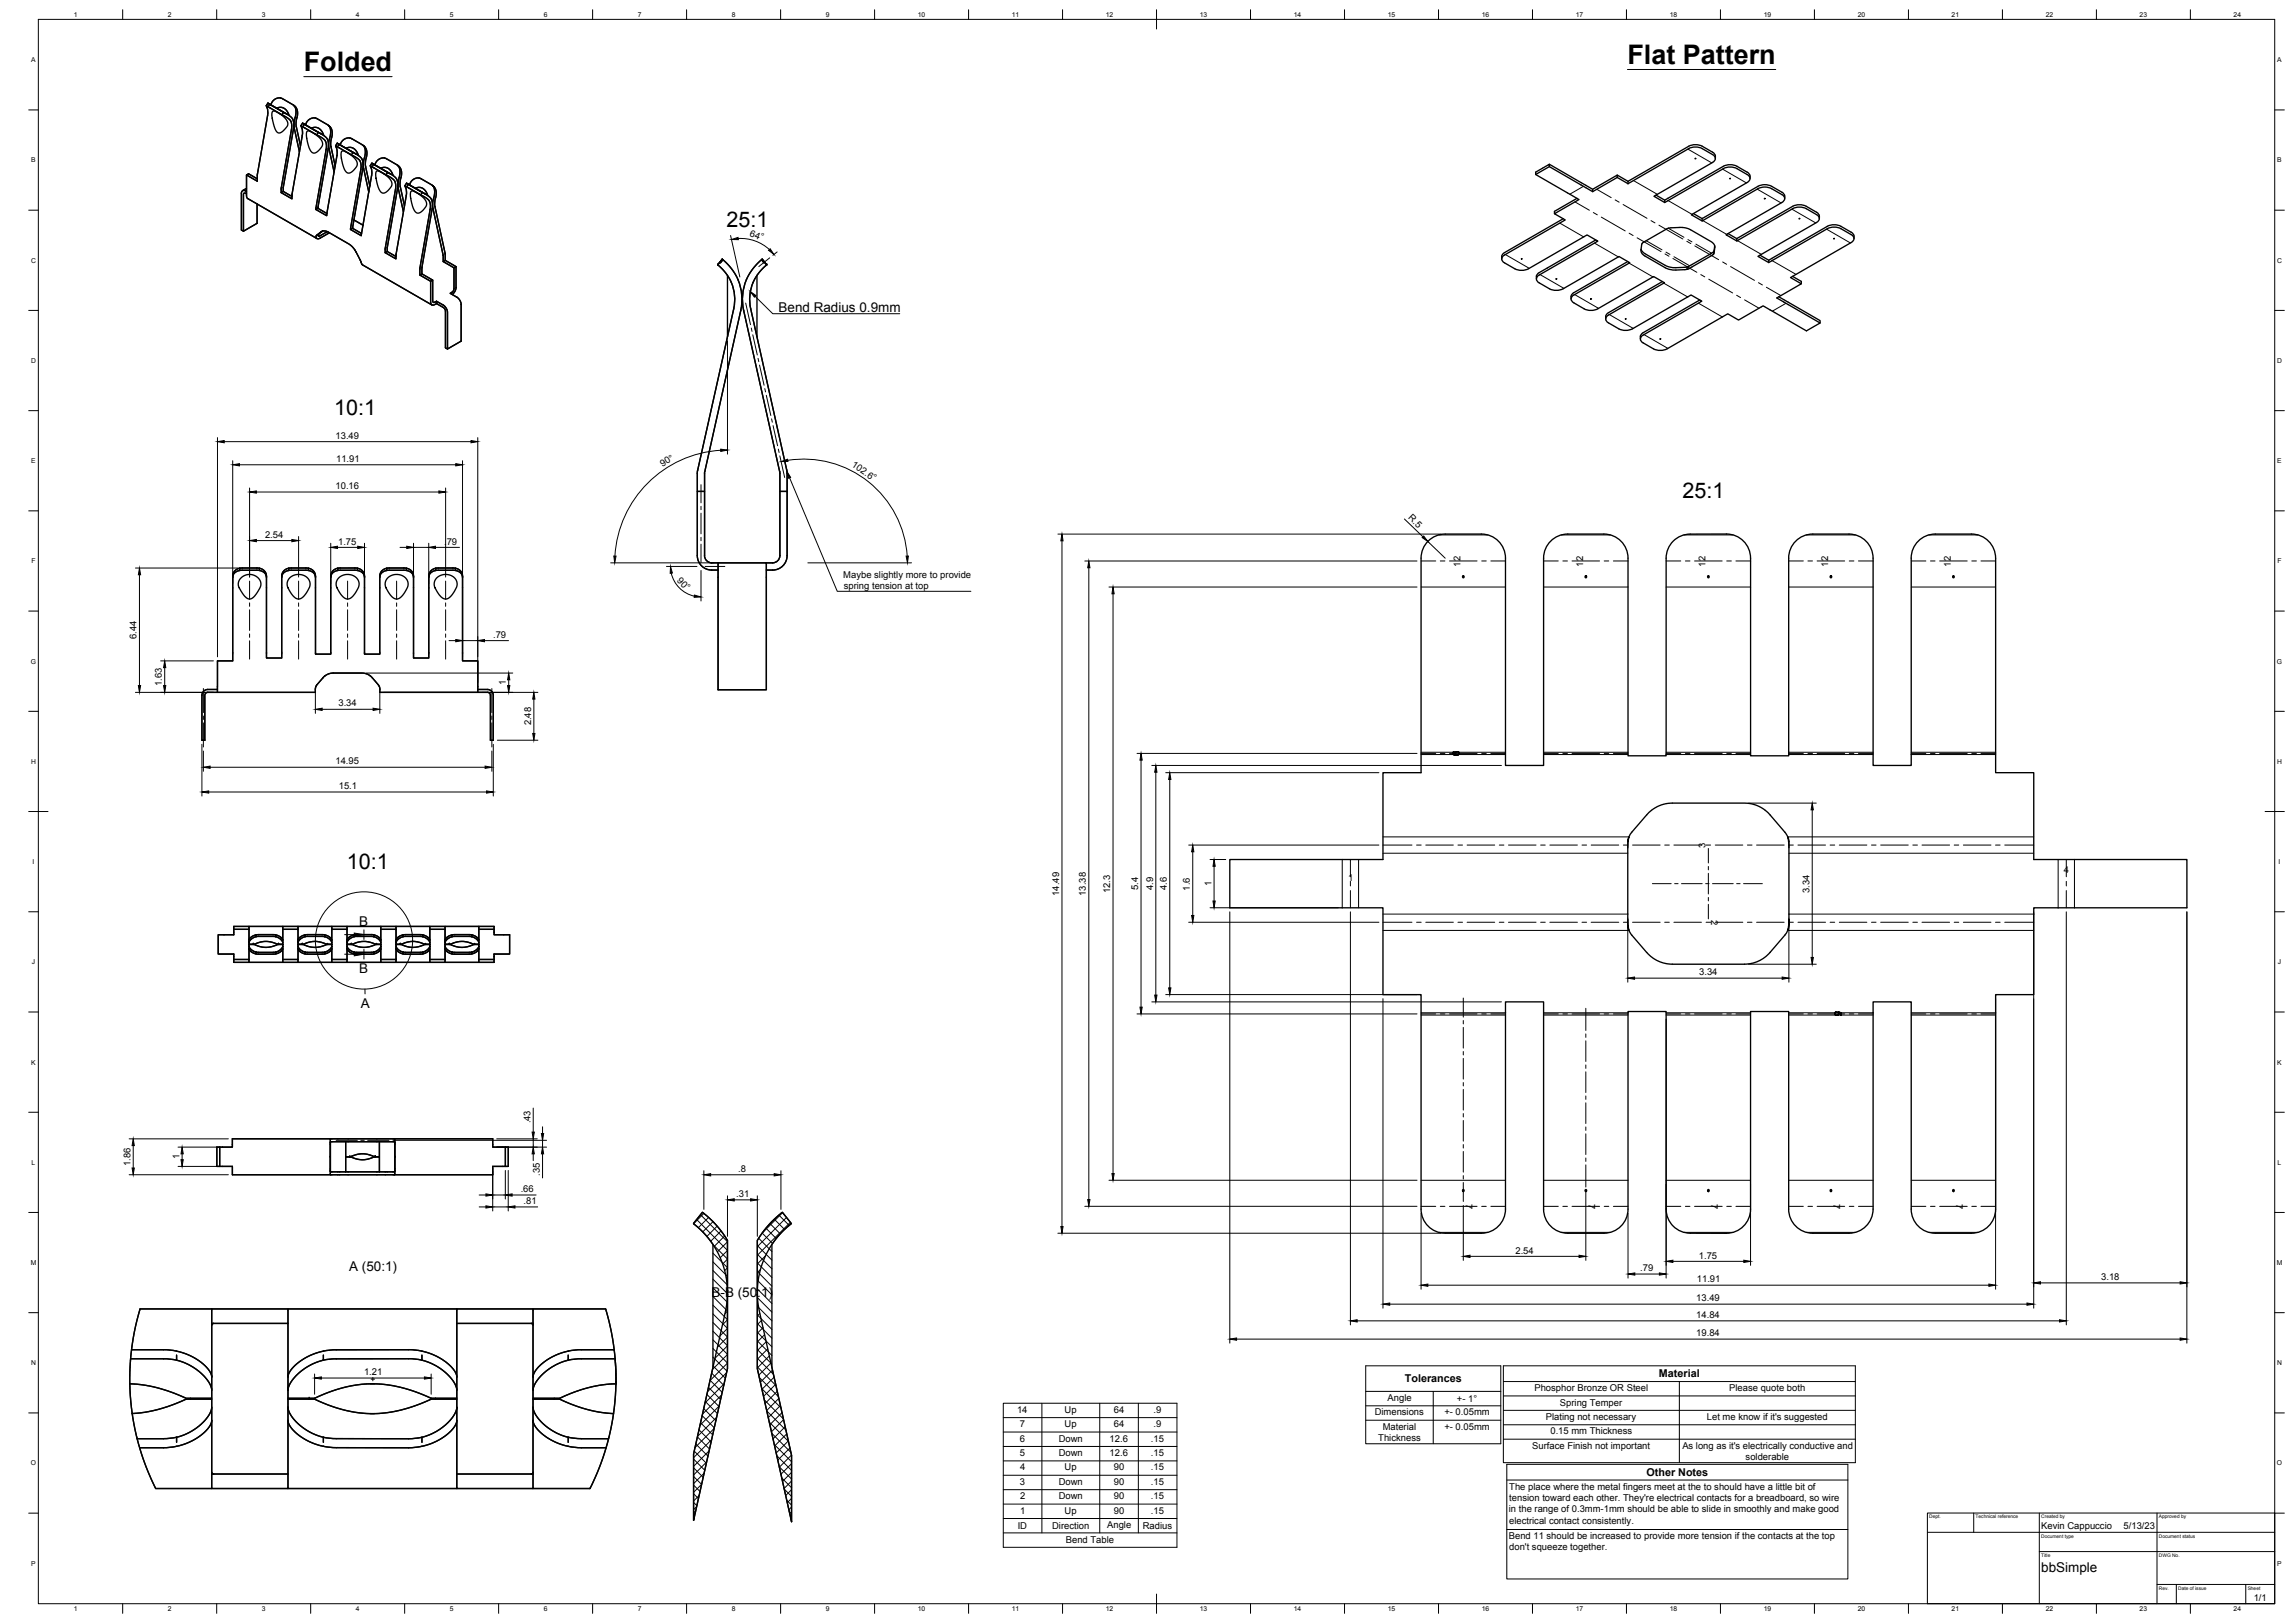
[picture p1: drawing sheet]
<svg xmlns="http://www.w3.org/2000/svg" width="1189mm" height="841mm" viewBox="0 0 1189 841" stroke-linecap="round" stroke-linejoin="round" font-family="sans-serif">
<defs><g id="words">
<g font-size="14">
<text x="843" y="33">Flat Pattern</text>
<text x="157" y="37">Folded</text>
</g>
<g font-size="11.2">
<text x="377" y="118">25:1</text>
<text x="173" y="215">10:1</text>
<text x="872" y="258">25:1</text>
<text x="180" y="450">10:1</text>
</g>
<g font-size="7">
<text x="403" y="162">Bend Radius 0.9mm</text>
<text x="186" y="480">B</text>
<text x="186" y="504">B</text>
<text x="187" y="523">A</text>
<text x="181" y="659">A (50:1)</text>
<text x="369" y="672">B-B (50:1)</text>
<text x="1058" y="815">bbSimple</text>
</g>
<g font-size="5.6">
<text x="860" y="714">Material</text>
<text x="728" y="716">Tolerances</text>
<text x="853" y="765">Other Notes</text>
</g>
<g font-size="4.9">
<text x="388" y="122" transform="rotate(19 388 122)">64°</text>
<text x="174" y="227">13.49</text>
<text x="174" y="239">11.91</text>
<text x="343" y="242" transform="rotate(-31 343 242)">90°</text>
<text x="441" y="242" transform="rotate(34 441 242)">102.6°</text>
<text x="174" y="253">10.16</text>
<text x="730" y="269" transform="rotate(44 730 269)">R.5</text>
<text x="137" y="279">2.54</text>
<text x="175" y="282">1.75</text>
<text x="230" y="282">.79</text>
<text x="757" y="294" transform="rotate(-90 757 294)">12</text>
<text x="820" y="294" transform="rotate(-90 820 294)">12</text>
<text x="884" y="294" transform="rotate(-90 884 294)">12</text>
<text x="947" y="294" transform="rotate(-90 947 294)">12</text>
<text x="1011" y="294" transform="rotate(-90 1011 294)">12</text>
<text x="437" y="300">Maybe slightly more to provide</text>
<text x="351" y="301" transform="rotate(45 351 301)">90°</text>
<text x="437" y="305">spring tension at top</text>
<text x="71" y="331" transform="rotate(-90 71 331)">6.44</text>
<text x="256" y="331">.79</text>
<text x="84" y="356" transform="rotate(-90 84 356)">1.63</text>
<text x="262" y="355" transform="rotate(-90 262 355)">1</text>
<text x="175" y="366">3.34</text>
<text x="275" y="376" transform="rotate(-90 275 376)">2.48</text>
<text x="756" y="392" transform="rotate(-90 756 392)">6</text>
<text x="174" y="396">14.95</text>
<text x="176" y="409">15.1</text>
<text x="884" y="439" transform="rotate(-90 884 439)">3</text>
<text x="1070" y="452">4</text>
<text x="590" y="461" transform="rotate(-90 590 461)">5.4</text>
<text x="598" y="461" transform="rotate(-90 598 461)">4.9</text>
<text x="605" y="461" transform="rotate(-90 605 461)">4.6</text>
<text x="617" y="461" transform="rotate(-90 617 461)">1.6</text>
<text x="628" y="459" transform="rotate(-90 628 459)">1</text>
<text x="699" y="457">1</text>
<text x="549" y="464" transform="rotate(-90 549 464)">14.49</text>
<text x="563" y="464" transform="rotate(-90 563 464)">13.38</text>
<text x="575" y="463" transform="rotate(-90 575 463)">12.3</text>
<text x="938" y="463" transform="rotate(-90 938 463)">3.34</text>
<text x="887" y="477" transform="rotate(90 887 477)">2</text>
<text x="881" y="505">3.34</text>
<text x="951" y="524" transform="rotate(90 951 524)">5</text>
<text x="275" y="582" transform="rotate(-90 275 582)">.43</text>
<text x="68" y="604" transform="rotate(-90 68 604)">1.86</text>
<text x="93" y="601" transform="rotate(-90 93 601)">1</text>
<text x="280" y="609" transform="rotate(-90 280 609)">.35</text>
<text x="383" y="607">.8</text>
<text x="270" y="618">.66</text>
<text x="271" y="624">.81</text>
<text x="382" y="620">.31</text>
<text x="760" y="624" transform="rotate(90 760 624)">7</text>
<text x="823" y="624" transform="rotate(90 823 624)">7</text>
<text x="887" y="624" transform="rotate(90 887 624)">7</text>
<text x="950" y="624" transform="rotate(90 950 624)">7</text>
<text x="1014" y="624" transform="rotate(90 1014 624)">7</text>
<text x="785" y="650">2.54</text>
<text x="880" y="652">1.75</text>
<text x="850" y="659">.79</text>
<text x="879" y="665">11.91</text>
<text x="1089" y="663">3.18</text>
<text x="879" y="674">13.49</text>
<text x="879" y="683">14.84</text>
<text x="879" y="692">19.84</text>
<text x="189" y="713">1.21</text>
<text x="719" y="726">Angle</text>
<text x="795" y="721">Phosphor Bronze OR Steel</text>
<text x="896" y="721">Please quote both</text>
<text x="755" y="727">+- 1°</text>
<text x="808" y="728">Spring Temper</text>
<text x="527" y="732">14</text>
<text x="552" y="732">Up</text>
<text x="577" y="732">64</text>
<text x="598" y="732">.9</text>
<text x="712" y="733">Dimensions</text>
<text x="749" y="733">+- 0.05mm</text>
<text x="801" y="736">Plating not necessary</text>
<text x="885" y="736">Let me know if it's suggested</text>
<text x="529" y="740">7</text>
<text x="552" y="740">Up</text>
<text x="577" y="740">64</text>
<text x="598" y="740">.9</text>
<text x="717" y="741">Material</text>
<text x="749" y="741">+- 0.05mm</text>
<text x="804" y="743">0.15 mm Thickness</text>
<text x="529" y="747">6</text>
<text x="549" y="747">Down</text>
<text x="575" y="747">12.6</text>
<text x="596" y="747">.15</text>
<text x="714" y="747">Thickness</text>
<text x="529" y="754">5</text>
<text x="549" y="754">Down</text>
<text x="575" y="754">12.6</text>
<text x="596" y="754">.15</text>
<text x="794" y="751">Surface Finish not important</text>
<text x="872" y="751">As long as it's electrically conductive and</text>
<text x="529" y="762">4</text>
<text x="552" y="762">Up</text>
<text x="577" y="762">90</text>
<text x="596" y="762">.15</text>
<text x="905" y="757">solderable</text>
<text x="529" y="769">3</text>
<text x="549" y="769">Down</text>
<text x="577" y="769">90</text>
<text x="596" y="769">.15</text>
<text x="782" y="772">The place where the metal fingers meet at the to should have a little bit of</text>
<text x="529" y="777">2</text>
<text x="549" y="777">Down</text>
<text x="577" y="777">90</text>
<text x="596" y="777">.15</text>
<text x="782" y="778">tension toward each other. They're electrical contacts for a breadboard, so wire</text>
<text x="529" y="784">1</text>
<text x="552" y="784">Up</text>
<text x="577" y="784">90</text>
<text x="596" y="784">.15</text>
<text x="782" y="784">in the range of 0.3mm-1mm should be able to slide in smoothly and make good</text>
<text x="574" y="792">Angle</text>
<text x="782" y="790">electrical contact consistently.</text>
<text x="527" y="792">ID</text>
<text x="545" y="792">Direction</text>
<text x="592" y="792">Radius</text>
<text x="782" y="798">Bend 11 should be increased to provide more tension if the contacts at the top</text>
<text x="1058" y="793">Kevin Cappuccio</text>
<text x="1101" y="793">5/13/23</text>
<text x="552" y="800">Bend Table</text>
<text x="782" y="803">don't squeeze together.</text>
<text x="1168" y="830">1/1</text>
</g>
<g font-size="3.5">
<text x="38" y="9">1</text>
<text x="87" y="9">2</text>
<text x="136" y="9">3</text>
<text x="184" y="9">4</text>
<text x="233" y="9">5</text>
<text x="282" y="9">6</text>
<text x="331" y="9">7</text>
<text x="379" y="9">8</text>
<text x="428" y="9">9</text>
<text x="476" y="9">10</text>
<text x="524" y="9">11</text>
<text x="573" y="9">12</text>
<text x="622" y="9">13</text>
<text x="670" y="9">14</text>
<text x="719" y="9">15</text>
<text x="768" y="9">16</text>
<text x="817" y="9">17</text>
<text x="865" y="9">18</text>
<text x="914" y="9">19</text>
<text x="963" y="9">20</text>
<text x="1011" y="9">21</text>
<text x="1060" y="9">22</text>
<text x="1109" y="9">23</text>
<text x="1158" y="9">24</text>
<text x="16" y="32">A</text>
<text x="1180" y="32">A</text>
<text x="16" y="84">B</text>
<text x="1180" y="84">B</text>
<text x="16" y="136">C</text>
<text x="1180" y="136">C</text>
<text x="16" y="188">D</text>
<text x="1180" y="188">D</text>
<text x="16" y="240">E</text>
<text x="1180" y="240">E</text>
<text x="16" y="292">F</text>
<text x="1180" y="292">F</text>
<text x="16" y="344">G</text>
<text x="1180" y="344">G</text>
<text x="16" y="396">H</text>
<text x="1180" y="396">H</text>
<text x="17" y="448">I</text>
<text x="1181" y="448">I</text>
<text x="17" y="500">J</text>
<text x="1181" y="500">J</text>
<text x="16" y="552">K</text>
<text x="1180" y="552">K</text>
<text x="16" y="604">L</text>
<text x="1180" y="604">L</text>
<text x="16" y="655">M</text>
<text x="1180" y="655">M</text>
<text x="16" y="707">N</text>
<text x="1180" y="707">N</text>
<text x="16" y="759">O</text>
<text x="1180" y="759">O</text>
<text x="16" y="811">P</text>
<text x="1180" y="811">P</text>
<text x="38" y="835">1</text>
<text x="87" y="835">2</text>
<text x="136" y="835">3</text>
<text x="184" y="835">4</text>
<text x="233" y="835">5</text>
<text x="282" y="835">6</text>
<text x="331" y="835">7</text>
<text x="379" y="835">8</text>
<text x="428" y="835">9</text>
<text x="476" y="835">10</text>
<text x="524" y="835">11</text>
<text x="573" y="835">12</text>
<text x="622" y="835">13</text>
<text x="670" y="835">14</text>
<text x="719" y="835">15</text>
<text x="768" y="835">16</text>
<text x="817" y="835">17</text>
<text x="865" y="835">18</text>
<text x="914" y="835">19</text>
<text x="963" y="835">20</text>
<text x="1011" y="835">21</text>
<text x="1060" y="835">22</text>
<text x="1109" y="835">23</text>
<text x="1158" y="835">24</text>
</g>
<g font-size="2.5">
<text x="1000" y="787">Dept.</text>
<text x="1024" y="787">Technical reference</text>
<text x="1058" y="787">Created by</text>
<text x="1119" y="787">Approved by</text>
<text x="1058" y="797">Document type</text>
<text x="1119" y="797">Document status</text>
<text x="1058" y="807">Title</text>
<text x="1119" y="807">DWG No.</text>
<text x="1119" y="824">Rev.</text>
<text x="1129" y="824">Date of issue</text>
<text x="1165" y="824">Sheet</text>
</g>
</g></defs>
<!-- layer: Visible -->
<g fill="none" stroke="#000" stroke-width=".7">
<path d="M139 53l-1 2M139 54h1M139 53l10 6M140 54l7 4M140 54l-1 1M140 54l2-2 3-1 8 4M141 58h1l3 1 2 2 2 2v2l-4 4-1-1-2-2-1-6zM143 56h3h1l2 2 1 2M146 60l-8-5 1 4-6 32M146 60l5 3v4M147 58v1v-1l5 4v5v-5zM152 55h1"/>
<path d="M153 55v3l-1 6 1 2M153 55h.1M153 55l1 3v8M151 67l-5 33 5 3 6-33M152 67l-5 30v2l4 3M153 66l2 13M154 66l2 10M157 64l-1 1M157 64h1M157 64l10 6M157 66l6 3M157 66l-1-1 1 3v2"/>
<path d="M158 64v1M158 64l-1 1M159 68h2l2 2 4 3v3l-4 3h-1l-2-3-1-5zM161 66h3h1l2 2 1 2M163 69l1 1M163 61l-3 1-2 3M163 61l8 4M164 68l1 1M164 70l5 3v4M165 69l5 3v5M169 77l-5 31M170 77l-5 31 4 3"/>
<path d="M170 65l1 1M170 77l3 12M171 65v4l-1 5v3M171 65v1M171 66h.1M171 66l1 3v7M172 76l2 10M174 76h1h-1l1 2v3v-3zM175 74l-1 1M175 74l1 1M175 74l10 6M175 76l6 4"/>
<path d="M176 75h.1M176 75l-1 1M177 78h1l3 2 4 4v2l-4 4-1-1-2-2-1-6zM177 73l2-1h2h-3l-2 3zM179 77l3-1 1 1 2 1 1 3M181 80h1M181 71l7 5M182 78l1 1M183 79l4 3 1 2v3M183 79l-1 1 1-1 4 3 1 2v3M188 75l1 1M189 76v3l-1 6v2"/>
<path d="M189 76h.1M189 76l1 3-1 7M128 99h-2l-1 1v19l1 1M128 98l-2 1M129 90l-1 1v11M129 90l4 3M129 90l-1 1 5 3v-3M133 91v3l-5-3v11M147 99l-1 1M175 81l-6 31-5-4M182 80l4 3 1 5M187 88l-5 31 5 3 6-31"/>
<path d="M188 87l-5 31 4 3M188 87l3 12M189 86l3 10M192 86h1h-1l1 2v3v-3zM193 85l-1 1M193 85h1M193 85l10 5M193 86l7 5M194 85l7 4M194 85l-1 1M195 89h1l4 2 3 3v3l-4 3h-1l-2-3-1-6zM195 83l-1 2 2-2 3-1h-2z"/>
<path d="M197 87h3h1l3 4M199 82l7 4M200 91l4 3 1 2v2M201 89l5 4v2v3M201 89l-1 1 1-1v1l5 3v2v3M205 98l-5 31M206 98l-5 30v2l4 3M206 86l1 1M206 98l3 12M206 86l1 3-1 6v3M206 86h1M207 87l1 3-1 7"/>
<path d="M207 97l3 10M211 95l-1 1M211 97l7 4M211 97l-1-1 1 3v2M212 95v1M212 95h-1l10 6M212 95l-1 1M213 99h1l3 2 4 3v3l-4 3h-1l-2-2-1-6zM214 94l-2 2 2-3 3-1h-1zM215 98l3-1 1 1 2 1 1 2M217 92l7 4M218 99l1 1"/>
<path d="M219 100l4 3 1 5M219 100h-1h1l4 3 1 5M224 96h.1M224 96l1 1M224 96l1 3-1 6v3M225 97l1 3-1 7M803 86v-1l-7 4v1l22 13-12 8 5 3-31 18a2.2 2.2 0 0 0-2 2 2.2 2.2 0 0 0 2 2l5 3a8 8 0 0 0 7 0l30-17 6 3-30 18M803 85l22 13v1l-22-13-7 4M838 92v-1l-13 7M838 91l6 3M844 95l-6-3-13 7M888 80a2.2 2.2 0 0 1 1 2 2.2 2.2 0 0 1-1 2l-31 18 6 3 30-18a8 8 0 0 1 7 0l6 3"/>
<path d="M888 80l-6-3a8 8 0 0 0-7 0l-31 18M889 81v1M889 81l-1-2-6-3a8 8 0 0 0-7 0l-31 18v1M897 92h.1M905 90a2.2 2.2 0 0 1 2 2 2.2 2.2 0 0 1-2 3M905 89l2 1v3M906 95l-29 16 5 3 31-17h4l6 4a2.1 2.1 0 0 1 2 2 2.1 2.1 0 0 1-2 2l-29 17 6 3 29-17a8 8 0 0 1 7 0l5 3a2.1 2.1 0 0 1 2 2 2.1 2.1 0 0 1-2 2M906 89l-6-3a8 8 0 0 0-7 0l-30 18M128 100h-1l-1 1v19l7-4v-10M128 102v1l36 21M165 108l-1 1M167 120l-3 2a1.1 1.1 0 0 0 0 1 1.1 1.1 0 0 0 2 0l5-2"/>
<path d="M167 120h3l11 6 3 5M167 120l-2 1M183 118l-1 1M183 114l5 3M211 101l-6 33-5-3v-2M218 101l4 3 1 5M223 109l-5 30v4l5 3v11l1 1 2-1M224 108l-5 31v3l5 3v11l1 1 1-1M224 108l6 24v4l5 3v11v1l-2 1 4 2 2 3v20l-7 4v-20l-2-2-4-3v1l4 2 1 2v19l1 1M225 107l6 24v4l5 3v12l-2 3M810 113l-30 18-2 1v2M817 103l-11 7v1"/>
<path d="M858 101l5 3v1M878 111l4 2M915 103h.1M925 103v-2l-1-1-6-3-3-1h-2l-31 17v1M933 113h.1M941 115l-30 18 6 3 30-17a8 8 0 0 1 7 0l5 3a2.1 2.1 0 0 1 2 2 2.1 2.1 0 0 1-2 2l-31 18 6 3-13 7 22 13-7 4-22-13-13 8-6-3-31 18a8 8 0 0 1-7 0M943 113v-1l-1-2-6-3a8 8 0 0 0-7 0l-29 17M165 121v1M170 120l-4 2h-1M185 131l2 5M187 136l1 1M188 137l36 21"/>
<path d="M201 130l-1 1M231 135l-1 1M236 138l-1 1M372 137l4 4 2 4a22 22 0 0 1 2 15l-19 85M374 134l-2 3M374 134h.1M374 134l1 1M375 135l4 5 3 5M375 135l-2 1 2-1 1 1 4 4 2 5M395 135l-4 4-3 4a26 26 0 0 0-3 18l19 84M395 135l1 1M395 134v1"/>
<path d="M395 134l2 3M395 134h.1M397 137l-3 4-3 4a22 22 0 0 0-2 15l19 85M789 134h.1M827 124l-29 17M844 136l-28 16-2 1v2M850 129l1 2 1 1 12 7 4 1h6M850 129l2 2 12 7 4 1h5M874 138h-1M874 138v2M888 130l-14 8M888 132l-14 8"/>
<path d="M888 130v2M889 127l-1 3M889 128l-1-1-1-2-11-6-5-1h-7l-13 8-1 4M889 128l-1 4M896 121l4 3v1M912 132l5 3M951 124h.1M961 124v-2l-1-1-6-4a8 8 0 0 0-7 0l-30 18v1M219 142l-1 1M224 145l-1 1M377 143v32M382 145l2 8v8"/>
<path d="M392 143v32M798 143a2.2 2.2 0 0 0-2 2 2.2 2.2 0 0 0 2 2M798 141l-2 1v3M798 147l5 3a8 8 0 0 0 7 0l29-17 6 3-29 17a2.2 2.2 0 0 0-2 2 2.2 2.2 0 0 0 2 2l5 3a8 8 0 0 0 7 0l29-17 6 4-29 16a2.2 2.2 0 0 0-2 2 2.2 2.2 0 0 0 2 2l5 3a8 8 0 0 0 7 0l30-17 6 3-30 18a2.2 2.2 0 0 0-2 2 2.2 2.2 0 0 0 2 2l5 3M806 145h.1M862 146l-28 16-2 1v2M881 155l-29 17-2 2v2M922 154l21 12v1M929 143l5 3v1M384 161l-19 83v11M860 176h.1M361 245v43"/>
<path d="M361 245v10h4v33M404 245v43M404 245v10h4v-10M408 245v43M121 299v40M124 294h10M124 294l-3 2v3M124 294v1M125 300l2-2h3l3 1 2 2v1v2l-2 4-3 2h-1l-2-1-3-5v-2zM126 295l-4 1-1 2v1M126 296h7M133 295l1 1"/>
<path d="M134 296h3l1 2v7M134 294l3 1 1 2v8M134 294v1v-1l1 1 2 1 1 3-1-2-3-1M146 299v6M150 296h-2l-2 2v7M150 294l-3 2-1 3M150 296l-3 1-1 2M150 294v1M150 300l2-2h3l3 1 2 2 1 2-1 1-2 4-2 2h-1h-2l-3-4-1-3zM151 295l-1 1M151 296h8M158 294h2"/>
<path d="M158 295l2 1M159 294h-9M160 296h2l1 2 1 7M160 294l2 1 1 2 1 8M160 294v1v-1l1 1 2 1 1 3-2-2-2-1M171 299v6M175 296h-2l-1 2-1 7M175 294l-3 2-1 3M175 296l-3 1-1 2M175 294v1M175 300l3-2h3l3 1 2 2v1v2l-3 4-2 2h-1h-2l-3-4-1-3zM176 295l-1 1"/>
<path d="M176 296h9M185 296l2 1 2 1v7M185 294l2 1 2 2v8M185 294v1v-1l1 1 2 1 1 3-1-2-3-1M185 294h-10M197 299v6M200 296h-2l-1 2v7M200 294l-2 2-1 3M200 296l-2 1-1 2M200 294v1M201 300l2-2h3h2l3 2 1 2-1 2-2 4-2 2h-1h-2l-3-3-1-4zM202 295l-2 1"/>
<path d="M202 296h7M209 294h2M209 295l2 1M209 294h-9M211 296h2l1 2v7M211 294l2 1 1 2v8M211 294v1v-1v1l3 1v3l-1-2-2-1M222 299v6M226 296h-2l-2 2v7M226 294l-3 2-1 3M226 296l-3 1-1 2M226 294v1"/>
<path d="M226 300l2-2h3l3 1 2 1 1 2v2l-3 4-2 2h-1h-1l-4-4-1-3zM227 295l-1 1M227 296h8M235 294h1M235 295l1 1M235 294h-9M236 296h2l2 2v7M236 294l2 1 1 2 1 8M236 294v1v-1l1 1 2 1 1 3-1-2-3-1M361 288a8 8 0 0 0 8 7h3M361 288v-33h4v33M365 288a4 4 0 0 0 4 4h3"/>
<path d="M372 292h25v65h-25zM404 288a4 4 0 0 1-4 4h-3M404 288v-33h4v33M408 288a8 8 0 0 1-8 7h-3M740 280l3-2 5-1h20a12 12 0 0 1 12 12v108h20v-108a12 12 0 0 1 12-12h19a12 12 0 0 1 13 12v103h19v-103a12 12 0 0 1 13-12h19a13 13 0 0 1 12 12v103h20v-103a12 12 0 0 1 12-12h19a13 13 0 0 1 13 12v108h19v-108a12 12 0 0 1 13-12h19a13 13 0 0 1 12 12v111h20v45h79v25h-79v45h-20v112a13 13 0 0 1-12 12h-19a12 12 0 0 1-13-12v-108h-19v108a13 13 0 0 1-13 12h-19a12 12 0 0 1-12-12v-103h-20v103a13 13 0 0 1-12 12h-19a12 12 0 0 1-13-12v-103h-19v103a13 13 0 0 1-13 12h-19a12 12 0 0 1-12-12v-108h-20v108a13 13 0 0 1-12 12h-19a12 12 0 0 1-13-12v-112h-19v-45h-80v-25h80v-45h19v-111l1-4zM138 305v36h8v-36M164 305v34M171 305v34h-7M189 305v34h8v-34M214 305v34M222 305v36h-8v-2M240 305v37h8v17h-51l-1-4-4-4-2-2h-2h-15h-3l-2 2-4 4-1 4h-56l-1 1v24h-1v-24l1-2 1-1h6"/>
<path d="M113 356v3M113 342v14v-14h8v-3v3zM248 357h5l2 1 1 2v24h-2v-24l-1-1h-5M844 439v-5v2v44v2v-5M844 434l9-12a18 18 0 0 1 14-6h37a17 17 0 0 1 13 6l9 12M927 439l-1-5 1 2v44l-1 2 1-5M121 482v-2h135v4h8v10h-8v5h-135M121 484h-8v10h8M121 494v5M121 482v2M121 494v3M121 497h8"/>
<path d="M121 482h8M121 497v2M129 489v1M129 480h.1M129 499h.1M129 488v1M129 480v7l1-1 3-2M129 492l1 1 3 1M129 480v9l1-2 3-2M129 490l1 2 3 1M129 490v9M129 489h3"/>
<path d="M131 489h1M132 489l5-1 7 1M132 489l5 2h4l3-2M133 485h10M133 484h10M133 494h10M133 493h10M133 484l-3 2-1 3 1-2 3-2M133 493v1M143 484l3 2 1 3M143 485l3 2 1 2M143 485h.1"/>
<path d="M144 489h3M147 489l-1 2-3 2v1v-1l3-1 1-2-1 2-3 2 2-1 2-1M147 499h.1M147 480v9l-2-2-2-2M147 489v10M147 497h7M147 482h7M154 480v9M154 499h.1M154 489l1 3 3 2M154 489l1 3 3 1M154 489h3"/>
<path d="M157 489l6 2h3l3-2M157 489l6-1 6 1M158 484h10l3 2 1 1M158 485h10M158 493h10M158 494h10M158 484l-2 2-2 1M158 485l-3 2-1 2M158 484l-3 2-1 3 2-2 2-2M158 493l-2-1-2-2v9M158 493v1M168 493v1v-1l3-1 1-2-1 3-3 1 3-1 1-1v7"/>
<path d="M168 485l3 2 1 2M168 485l3 2 1 2v-9v7M168 485h.1M169 489h1M172 489h.1M172 497h.1M172 489l-1 3-3 1M172 499h.1M172 487v2M172 489v10M172 497h8M172 489h-3"/>
<path d="M172 482h8M172 482h.1M180 492l1 1 3 1M180 489l1 3 3 1M180 499h.1M180 480v9M180 489v3M180 489h3M180 492v7M183 489l5 2h3l4-2M183 489l5-1 7 1M184 485h10"/>
<path d="M184 494h10M184 484l-3 1-1 2M184 485l-3 2-1 2M184 493l-3-1-1-2v9M184 484l-4 2v3l1-2 3-2M184 493v1M192 484l3 1 2 1v3M192 484h-8M194 485l3 2v2M194 493v1v-1l2-1 1-2v3l-3 1M194 485h.1M194 493h-10"/>
<path d="M195 489h.1M197 492l-1 1-2 1M197 489v3l-3 1M197 499h.1M197 480v9l-1-2-2-2M197 489v10M197 497h8M197 489h-2M197 482h8M205 482h.1M205 497h.1M205 489l1 3 3 2"/>
<path d="M205 489l1 3 3 1M205 499h.1M205 480v9M205 489h3M205 489h.1M208 489l6 2h3l3-2M208 489l6-1 6 1M209 484h10l3 2 1 1M209 485h10M209 493h10M209 494h10M209 484l-3 2-1 1"/>
<path d="M209 485l-3 2-1 2M209 484l-3 2-1 3 1-2 3-2M209 493l-3-1-1-2v9M209 493v1M219 493v1v-1l3-1 1-2-1 3-3 1 3-1 1-1v7M219 485l3 2 1 2M219 485l3 2 1 2v-9v7M219 485h.1M220 489h1M223 489l-1 3-3 1M223 499h.1M223 487v2"/>
<path d="M223 489v10M223 497h8M223 489h-3M223 482h8M231 492l1 1 2 1M231 489v3l3 1M231 499h.1M231 480v9M231 489v3M231 489h2M231 492v7M233 489l6 2h3l4-2"/>
<path d="M233 489l6-1 7 1M234 484l-2 2-1 1M234 485l-3 2v2M234 493l-2-1-1-2v9M234 484l-3 2v3l1-2 2-2M234 493v1M234 494h11M234 493h11M234 484l11 1 3 2v2M234 485h11M245 485l3 2v2M245 485h.1"/>
<path d="M246 489h.1M248 492l-1 1-2 1 3-1v-3l-1 2-2 1v1v-1M248 489v3l-3 1M248 499h.1M248 480v9l-1-2-2-2M248 489v10M248 497h8M248 489h-2M248 482h8M926 482l-9 12a18 18 0 0 1-13 6h-37a18 18 0 0 1-14-6l-9-12M114 594h-2v10h2M114 594v10"/>
<path d="M171 590v3M171 599h.1M171 599v1M171 592v15M171 590h-51v4h-6M171 590h1M171 590h.1M172 590h32M172 590h-1M179 599v8M179 592v7M179 592h.1"/>
<path d="M179 599h3M181 599h1M182 599l5 2h3l4-2M182 599l5-1h3l4 1M194 599h3M197 599v1M197 599h.1M197 600v7M197 592v7M197 592h.1M204 592h1h-1zM204 592h-33"/>
<path d="M204 590l1 3zM204 590h51v4h7M205 599v1M205 599h.1M205 592v15M262 594v10h-7v5h-51M262 594h1v10h-1M114 604h6v5h51M171 606v1h33M171 608l1 1M171 606v2M171 608v1"/>
<path d="M171 609h1M172 609h32M179 607h.1M197 607h.1M204 607l1-1-1 1zM205 606l-1 3M359 634l5-6 1 1a52 52 0 0 1 12 14v66l-18 79v-35l10-44v-64l-4-6-6-5M359 634l5-6 1 1a52 52 0 0 1 12 14v66l-18 79v-35l17-73a45 45 0 0 0-17-46M359 634h.1M400 633l5-5 5 6-6 5-4 6v64l10 45v35l-18-80v-66zM400 633l5-5 5 6a45 45 0 0 0-16 46l16 74v35l-18-80v-66zM73 678l-1 1a127 127 0 0 0-5 34v4"/>
<path d="M73 678h37v36l-2-4-5-5-6-3-5-2 5 2 6 3 5 5 2 4M73 678l-3 11-2 10h17M73 678h37v42M149 678v47M237 678v42l-2-4-4-5-6-4-6-2M276 679l-166-1 204 1a127 127 0 0 1 5 34v4M276 679l38-1 3 11 1 10h-17M276 679v41M85 699l6 1M85 699h-17v5h17M110 686h39M111 686l-1 1"/>
<path d="M237 686h39M275 686l1 1M301 699l-8 1-8 4-6 5-2 2-1 3M301 699h17l1 5h-18M67 717l2 15 2 13a125 125 0 0 0 10 26h195h-166v-35l-2 4-5 4-6 4-5 1M67 717l13 2 7 2 9 4h3M67 717l2 15M85 704l6 1M85 704h-17l-1 11a1.2 1.2 0 0 0 0 2 1.2 1.2 0 0 0 2 0l12 2 15 6h3M92 702v3l5 2 6 3 5 5 2 4v6h-11M168 700l5-1h40l5 1 5 1 8 4 5 6 1 2v12M168 705l5-1h40l6 1"/>
<path d="M168 700l-7 2-6 3-4 5-2 4M168 705l-8 3-6 5-4 5-1 7M168 700l-9 3-5 3-3 3-2 4v7l2-4 4-5 7-4 6-2v-3v3M192 717h2M219 705l7 3 7 5 4 6v6M219 702v3M294 705l-5 2-6 3-4 5-2 4-1 6h11M294 702v3M301 704l-7 1M301 704h18v1M319 705v12M319 705v12v-1"/>
<path d="M319 717h.1M319 717l-1 16-2 12a125 125 0 0 1-10 26M319 717l-1 16-12-2-8-2-8-4h-3M319 717l-12 2-9 2-8 4h-3M69 732l2 14h14h-14l1 4h13M99 725h-3l-8 4-8 2-11 1M99 725h11v6l-2 3-5 5-6 4-5 2v2M109 725h.1M110 729v42h-29l-5-11-4-10h13M149 736l2 4 4 4 6 3 7 3h5h39l7-1M149 725h14l8-4 7-2 7-1 7-1 9 1 7 1 8 2 7 4h14M149 725l1 6 4 6 6 5 8 3"/>
<path d="M149 725v11M149 725h14M149 736v35M160 725h3M163 725l14 5 7 2 8 1 9-1 7-1 7-2 8-4h14M192 733h2M237 736l-2 4-4 4-5 3-7 2M237 725v6l-4 5-7 6-7 3M237 725v46M276 729v42h30M276 736l2 4 5 4 5 4 6 1M276 725h.1"/>
<path d="M287 725h-11l1 6 2 4 4 4 6 4 5 2M287 725h3l15 6 11 1a1.1 1.1 0 0 1 2 0 1.1 1.1 0 0 1 0 2l-3 12h-14h14l-1 4h-13M91 745h-6M91 749l-6 1M168 745l-6-2-7-4-4-6-2-4v42M168 745v2M219 745l-7 1-39-1h-5M219 745v2v-2l6-3 6-3 4-5 2-5v8l-3 4-7 5-8 3M294 749l7 1M294 745h7M294 749l-6-1-5-4-5-4-2-4v35h30M294 745v2"/>
<path d="M301 750h13l-3 10-5 11M110 763l1 1M110 764h39M149 771h.1M237 764h39M276 763l-1 1"/>
<circle cx="879" cy="82" r=".2"/>
<circle cx="825" cy="155" r=".2"/>
<circle cx="843" cy="165" r=".2"/>
<circle cx="758" cy="299" r=".5"/>
<circle cx="822" cy="299" r=".5"/>
<circle cx="885" cy="299" r=".5"/>
<circle cx="949" cy="299" r=".5"/>
<circle cx="1012" cy="299" r=".5"/>
<circle cx="758" cy="617" r=".5"/>
<circle cx="822" cy="617" r=".5"/>
<circle cx="885" cy="617" r=".5"/>
<circle cx="949" cy="617" r=".5"/>
<circle cx="1012" cy="617" r=".5"/>
</g>
<g fill="#000">
<circle cx="372" cy="137" r=".3"/>
<circle cx="397" cy="137" r=".3"/>
<circle cx="131" cy="489" r=".3"/>
<circle cx="144" cy="489" r=".3"/>
<circle cx="157" cy="489" r=".3"/>
<circle cx="170" cy="489" r=".3"/>
<circle cx="182" cy="489" r=".3"/>
<circle cx="195" cy="489" r=".3"/>
<circle cx="207" cy="489" r=".3"/>
<circle cx="221" cy="489" r=".3"/>
<circle cx="233" cy="489" r=".3"/>
<circle cx="246" cy="489" r=".3"/>
<circle cx="181" cy="599" r=".3"/>
<circle cx="194" cy="599" r=".3"/>
<circle cx="160" cy="725" r=".3"/>
<circle cx="226" cy="725" r=".3"/>
</g>
<!-- layer: Bend Center -->
<g fill="none" stroke="#000" stroke-width=".52">
<path d="M875 77l12 7M821 97l-7 4M828 98l7 4M847 94l12 7M893 88l12 7M911 98l12 7M808 116l13 7M816 105l8 4M826 110l2 1M830 113l12 7M837 104l2 1M841 106l13 7"/>
<path d="M856 114l2 2M860 117l12 7M865 104l12 7M865 118l8 5M882 114l13 7M929 108l12 8M947 119l12 7M780 132l13 7M826 126l13 7M844 136l13 7M844 121l2 1M848 123l13 7"/>
<path d="M853 125l8 4M863 132l2 1M863 131l2 1M867 134l12 7M868 133l8 5M874 125l2 1M875 124l2 1M878 127l13 8M879 127l8 4M893 136l2 1M897 138l12 7M900 125l13 7"/>
<path d="M918 135l13 7M798 142l12 7M816 153l12 7M862 147l13 7M880 157l13 7M881 142l2 1M886 145l12 7M900 153l2 1M904 155l8 5M911 146l2 2M915 149l8 4M926 157l-8 4"/>
<path d="M834 163l12 7M852 173l12 8M736 291h8M746 291h3M751 291h14M768 291h2M773 291h7M800 291h8M810 291h2M815 291h14M831 291h3M836 291h8"/>
<path d="M863 291h8M873 291h3M878 291h15M895 291h2M900 291h7M927 291h8M937 291h2M942 291h14M958 291h3M963 291h8M990 291h8M1000 291h3"/>
<path d="M1005 291h15M1022 291h2M1027 291h7M736 390h8M746 390h3M751 390h14M768 390h2M773 390h7M800 390h8M810 390h2M815 390h14M831 390h3"/>
<path d="M836 390h8M863 390h8M873 390h3M878 390h15M895 390h2M900 390h7M927 390h8M937 390h2M942 390h14M958 390h3M963 390h8M990 390h8"/>
<path d="M1000 390h3M1005 390h15M1022 390h2M1027 390h7M717 438h15M734 438h3M739 438h14M756 438h2M760 438h15M777 438h2M782 438h14M798 438h3"/>
<path d="M803 438h14M820 438h2M825 438h14M841 438h3M846 438h14M863 438h2M867 438h15M884 438h3M889 438h14M906 438h2M910 438h15M927 438h2"/>
<path d="M932 438h14M948 438h3M953 438h15M970 438h2M975 438h14M991 438h3M996 438h14M1013 438h2M1018 438h14M1034 438h3M1039 438h15M700 445v9"/>
<path d="M700 457v2M1071 445v9M1071 457v2M700 461v9M717 478h15M734 478h3M739 478h14M756 478h2M760 478h15M777 478h2M782 478h14M798 478h3"/>
<path d="M803 478h14M820 478h2M825 478h14M841 478h3M846 478h14M863 478h2M867 478h15M884 478h3M889 478h14M906 478h2M910 478h15M927 478h2"/>
<path d="M932 478h14M948 478h3M953 478h15M970 478h2M975 478h14M991 478h3M996 478h14M1013 478h2M1018 478h14M1034 478h3M1039 478h15M1071 461v9"/>
<path d="M736 525h8M746 525h3M751 525h14M768 525h2M773 525h7M800 525h8M810 525h2M815 525h14M831 525h3M836 525h8M863 525h8M873 525h3"/>
<path d="M878 525h15M895 525h2M900 525h7M927 525h8M937 525h2M942 525h14M958 525h3M963 525h8M990 525h8M1000 525h3M1005 525h15M1022 525h2"/>
<path d="M1027 525h7M736 625h8M746 625h3M751 625h14M768 625h2M773 625h7M800 625h8M810 625h2M815 625h14M831 625h3M836 625h8M863 625h8"/>
<path d="M873 625h3M878 625h15M895 625h2M900 625h7M927 625h8M937 625h2M942 625h14M958 625h3M963 625h8M990 625h8M1000 625h3M1005 625h15"/>
<path d="M1022 625h2M1027 625h7"/>
</g>
<!-- layer: Visible Narrow -->
<g fill="none" stroke="#000" stroke-width=".52">
<path d="M746 277h25M809 277h26M873 277h25M936 277h26M1000 277h25M736 304h44M800 304h44M863 304h44M927 304h44M990 304h44M736 390h44M736 391h44"/>
<path d="M800 390h44M800 391h44M863 390h44M863 391h44M927 390h44M927 391h44M990 390h44M990 391h44M717 434h127M926 434h128M696 445v25M704 445v25"/>
<path d="M717 442h127M927 442h127M1067 445v25M1075 445v25M717 474h127M927 474h127M717 482h127M926 482h128M736 526h44M736 525h44M800 526h44M800 525h44"/>
<path d="M863 526h44M863 525h44M927 526h44M927 525h44M990 526h44M990 525h44M736 612h44M800 612h44M863 612h44M927 612h44M990 612h44M746 639h25"/>
<path d="M809 639h26M873 639h25M936 639h26M1000 639h25"/>
</g>
<!-- layer: BORDER -->
<g fill="none" stroke="#000" stroke-width=".52">
<path d="M20 10h1159v821h-1159zM64 5v5M112 5v5M161 5v5M210 5v5M258 5v5M307 5v5M356 5v5M405 5v5M453 5v5M502 5v5M551 5v5"/>
<path d="M599 5v10M648 5v5M697 5v5M746 5v5M794 5v5M843 5v5M892 5v5M940 5v5M989 5v5M1038 5v5M1086 5v5M1135 5v5"/>
<path d="M15 57h5M1179 57h5M15 109h5M1179 109h5M15 161h5M1179 161h5M15 213h5M1179 213h5M15 265h5M1179 265h5M15 317h5M1179 317h5"/>
<path d="M15 369h5M1179 369h5M15 421h10M1174 421h10M15 472h5M1179 472h5M15 524h5M1179 524h5M15 576h5M1179 576h5M15 628h5M1179 628h5"/>
<path d="M15 680h5M1179 680h5M15 732h5M1179 732h5M15 784h5M1179 784h5M64 831v5M112 831v5M161 831v5M210 831v5M258 831v5M307 831v5"/>
<path d="M356 831v5M405 831v5M453 831v5M502 831v5M551 831v5M599 826v10M648 831v5M697 831v5M746 831v5M794 831v5M843 831v5M892 831v5"/>
<path d="M940 831v5M989 831v5M1038 831v5M1086 831v5M1135 831v5"/>
</g>
<!-- layer: TITLEBLOCK -->
<path d="M999 784h180v47h-180zM999 794h180M1023 784v10M1057 784v47M1118 784v47M1057 804h122M1118 821h61M1128 821v10M1164 821v10" fill="none" stroke="#000" stroke-width=".52"/>
<!-- layer: Notes -->
<path d="M157 40h46M843 36h77" fill="none" stroke="#000" stroke-width=".52"/>
<!-- layer: Smart Centers -->
<g fill="none" stroke="#000" stroke-width=".52">
<path d="M399 134l-6 4M386 157l3 11M389 170l1 2M390 173l2 11M393 186v1M394 189l2 11M396 201l1 2M397 205l2 10M400 217v2M401 221l2 10M403 233l1 1M404 236l3 11"/>
<path d="M363 251v10M363 262v2M363 266v11M363 278v2M363 282v9M365 294h11M129 301v10M129 312v2M129 316v11M155 301v10M155 312v2M155 316v11"/>
<path d="M180 301v10M180 312v2M180 316v11M206 301v10M206 312v2M206 316v11M231 301v10M231 312v2M231 316v11M129 328v2M129 332v10M155 328v2"/>
<path d="M155 332v10M180 328v2M180 332v10M206 328v2M206 332v10M231 328v2M231 332v10M105 357v12M255 357v12M105 371v2M105 375v12M255 371v2"/>
<path d="M255 375v12M885 440v7M856 458h10M868 458h2M871 458h11M884 458h2M885 449v2M885 453v10M888 458h10M900 458h2M904 458h9M885 465v2"/>
<path d="M885 469v7M758 517v10M758 529v2M758 532v11M822 523v11M822 536v2M822 539v11M758 545v2M758 548v11M822 552v2M822 555v11M758 561v2"/>
<path d="M758 565v10M758 577v2M822 568v2M822 571v11M174 591h11M187 591h2M191 591h11M758 581v10M758 593v2M758 597v10M822 584v2M822 588v10"/>
<path d="M758 609v2M758 613v10M822 600v2M822 604v11M192 715h2M193 714v2"/>
</g>
<!-- layer: FD_Dimensions -->
<g fill="none" stroke="#000" stroke-width=".52">
<path d="M379 122l4 22M383 124a22 22 0 0 1 16 5M403 131l-2 1M377 177v58M113 227v113M116 229h128M121 239v64M240 239v101M248 227v127M374 233a58 58 0 0 0-55 55M408 239a54 54 0 0 1 62 49M124 241h112"/>
<path d="M129 253v46M133 255h94M231 253v46M155 278v21M548 277h199M728 269l9 9M70 294h54M72 298v57M133 280h18M171 282v21M175 284h10M189 282v21"/>
<path d="M207 284h4M214 284h8M214 282v21M222 282v21M226 284h12M316 292h54M345 294h16M348 297a16 16 0 0 0 12 12M363 296v15M419 292h53M550 280v356M562 291h172"/>
<path d="M564 294v328M740 281l9 8M575 304h159M577 308v300M233 332h3M240 332h8M251 332h13M70 359h41M83 342h28M85 346v9M163 359v11M190 349h76"/>
<path d="M197 359v11M199 359h80M264 352v3M193 368h-26M277 362v18M105 386v27M105 389v11M109 398h142M255 389v11M256 386v27M258 384h21M589 390h145"/>
<path d="M591 394v128M597 397h181M108 410h144M599 400v116M604 400h111M606 404v108M906 416h35M939 420v76M616 438h99M618 441v33M627 445h8M629 449v18"/>
<path d="M616 478h99M627 470h66M637 473v223M700 473v214M844 476v33M927 476v33M1054 473v205M1071 473v214M1133 473v223M906 500h35M597 519h181M604 515h130"/>
<path d="M717 518v160M847 507h77M1034 518v150M589 525h145M863 528v134M276 574v13M67 590h51M69 594v11M92 594h21M94 598v3M204 591h79M257 590h21"/>
<path d="M257 594h26M276 590v4M276 598v3M281 584v3M281 591v3M281 598v12M67 609h51M92 604h21M248 619h4M255 607v21M255 619h7M262 607v14"/>
<path d="M263 607v21M265 619h13M365 607v20M368 609h33M377 620v21M392 620v21M405 607v20M575 612h159M822 617v36M907 614v42M248 625h4M255 625h8"/>
<path d="M267 625h12M381 622h8M548 639h199M562 625h172M736 629v39M758 625v28M844 629v33M762 651h56M867 654h37M720 676h330M740 666h291M847 660h13"/>
<path d="M1057 665h73M641 694h489M703 684h364M163 712v10M167 714h53M223 712v10"/>
</g>
<g fill="#000" stroke="#000" stroke-width=".52">
<path d="M379 124l3-1 1 1zM398 130l1-1 2 3zM113 229l3-1v1zM244 228l4 1h-4zM373 233h4l-3 1zM405 239l3-1v1zM121 241l3-1v1zM129 255l4-1v2zM227 254l4 1-4 1zM236 240l4 1h-4zM129 280h4v1zM151 280h4l-4 1z"/>
<path d="M738 278l2 3-3-2zM72 294l1 4h-1zM171 284l4-1v1zM185 283l4 1h-4zM211 283l3 1h-3zM222 284l4-1v1zM318 288h1v4zM348 294v3h-1zM470 288h1l-1 4zM550 277l1 3h-1zM564 291l1 3h-1zM360 308l3 1-3 1z"/>
<path d="M577 304v4h-1zM236 331l4 1-4 1zM248 332l3-1v2zM72 355h1l-1 4zM85 355h1l-1 4zM85 342l1 4h-1zM263 355h1v4zM264 349v3h-1zM163 368l4-1v1zM193 367l4 1h-4zM277 359v3h-1zM105 398l4-1v1z"/>
<path d="M251 397l4 1h-4zM276 380h1v4zM591 390l1 4h-1zM105 410h3v1zM252 410h4l-4 1zM599 397l1 3h-2zM606 400l1 4h-1zM939 416l1 4h-1zM618 438l1 3h-1zM629 445l1 4h-1zM618 474h1l-1 4zM629 467h1l-1 3z"/>
<path d="M939 496h1l-1 4zM598 516h2l-1 3zM606 512h1l-1 3zM844 507l3-1v1zM924 506l3 1h-3zM591 522h1l-1 3zM69 590l1 4h-2zM94 594l1 4h-1zM276 594l1 4h-1zM276 587h1l-1 3zM281 587h1l-1 4zM281 594l1 4h-1z"/>
<path d="M68 605h2l-1 4zM94 601h1l-1 3zM252 619h3l-3 1zM262 619h3v1zM365 609l3-1v1zM401 608l4 1h-4zM576 608h1v4zM252 625h3l-3 1zM263 625h4v1zM377 622l4-1v1zM389 621l3 1h-3zM550 636h1l-1 3z"/>
<path d="M564 622h1l-1 3zM758 651l4-1v2zM818 650l4 1-4 1zM844 660h3v1zM860 660h3l-3 1zM863 654l4-1v1zM904 653l3 1h-3zM717 676l3-1v1zM736 666l4-1v2zM1031 665l3 1-3 1zM1050 675l4 1h-4zM1054 665l3-1v1z"/>
<path d="M1130 664l3 1h-3zM637 694l4-1v2zM700 684h3v1zM1067 684h4l-4 1zM1130 693l3 1-3 1zM163 714l4-1v2zM220 713l3 1-3 1z"/>
</g>
<!-- layer: Detail Boundary -->
<g fill="none" stroke="#000" stroke-width=".52">
<path d="M189 513v2"/>
<circle cx="189" cy="487" r="25"/>
</g>
<!-- layer: Hatching -->
<g fill="none" stroke="#000" stroke-width=".52">
<path d="M361 632l16 16-4 4M363 629l14 14-5 6M365 629l-6 5M367 631l-5 5M369 633l-5 5M372 635l-6 6M374 638l-6 5M397 636l5 6M399 634l5 5M401 632l6 5M404 630l5 5M406 628l-11 11 5 5"/>
<path d="M408 631l-16 15M410 633l-18 17M369 658l8 8M369 654l8 7-1 1M369 649l8 8-1 1M369 645l8 7-2 3M376 640l-6 6M392 659l8 7M392 654l8 8M392 650l8 7M392 645l8 8M393 642l7 6"/>
<path d="M394 658l-2 1M397 651l-5 4M369 676l8 8M369 672l8 7-1 2M369 667l8 8M369 663l8 7M377 675h.1M377 666h.1M392 677l8 7M392 672l8 8M392 668l8 7M392 663l8 8"/>
<path d="M392 668h1M393 673h-1M393 664h-1M393 677h-1M369 699l8 7-9 9M369 694l8 8-8 8M369 690l8 7-6 7M369 685l8 8-5 5M369 681l8 7-4 4M377 684l-3 3M392 699l8 8M392 695l8 7"/>
<path d="M392 690l8 8M392 686l8 7M392 681l8 8M394 681l-2 1M395 684l-3 2M395 688l-3 3M396 692l-4 3M397 695l-5 5M398 699l-6 5M367 719l6 6M368 715l6 7M369 712l6 6"/>
<path d="M369 708l7 6M369 703l8 8M375 717l-10 10M377 711l-10 10M392 708l10 10M392 704l9 8M394 714l9 10M395 720l10 9M399 703l-7 6M400 706l-7 7M400 710l-6 6M401 714l-6 6"/>
<path d="M402 717l-6 7M363 737l6 7M364 734l6 6M365 730l6 6M366 726l6 7M366 723l7 6M371 734l-10 10M373 729l-10 10M374 723l-10 10M396 725l10 10M397 731l10 10M399 737l10 10"/>
<path d="M403 721l-6 6M404 725l-7 6M404 728l-6 7M405 732l-6 6M406 736l-6 6M407 739l-6 7M359 756l6 6M360 752l6 6M361 748l6 7M361 745l7 6M362 741l7 6M366 758l-7 6"/>
<path d="M368 752l-9 8M369 746l-10 9M370 740l-10 10M400 743l10 10M401 749l9 8M403 754l7 8M408 743l-7 6M409 747l-7 6M409 750l-6 7M410 754l-6 6M410 758l-5 6M359 779l2 1"/>
<path d="M359 774l3 3M359 770l4 3M359 765l5 4-5 4M359 761l5 5M362 775l-3 3M365 763l-6 6M404 760l6 6M405 766l5 5M406 772l4 3M408 777l2 3M410 776l-2 3M410 772l-3 3"/>
<path d="M410 767l-4 4M410 763l-4 5M359 788h1M359 783l1 1M360 786l-1 1M361 781l-2 1M409 783l1 1M410 785v1M410 781l-1 1"/>
</g>
<!-- layer: Section Lines -->
<path d="M179 494h5M179 484h5M189 482v5M189 492v5" fill="none" stroke="#000" stroke-width=".52"/>
<path d="M184 494h5l-5 1zM184 483l5 1-5 1z" fill="#000" stroke="#000" stroke-width=".52"/>
<!-- layer: Leaders -->
<path d="M389 151l3 2-1 1zM408 244l2 3-1 1z" fill="#000" stroke="#000" stroke-width=".52"/>
<path d="M391 154l9 9h66M409 248l25 58h69" fill="none" stroke="#000" stroke-width=".52"/>
<!-- layer: Bend Tables -->
<g fill="none" stroke="#000" stroke-width=".52">
<path d="M520 727h90v75h-90zM520 735h90M540 727v67M570 727v67M590 727v67M520 757h90M520 750h90M520 742h90M520 779h90M520 772h90M520 764h90M520 794h90"/>
<path d="M520 787h90"/>
</g>
<!-- layer: Custom Tables -->
<g fill="none" stroke="#000" stroke-width=".52">
<path d="M708 708h70v40h-70zM779 708h183v50h-183zM779 716h183M870 716v42M708 721h70M708 728h70M708 736h70M743 721v27M779 723h183M779 731h183M779 738h183M779 746h183"/>
<path d="M781 759h177v59h-177zM781 767h177M781 793h177"/>
</g>
<use href="#words"/>
</svg>
